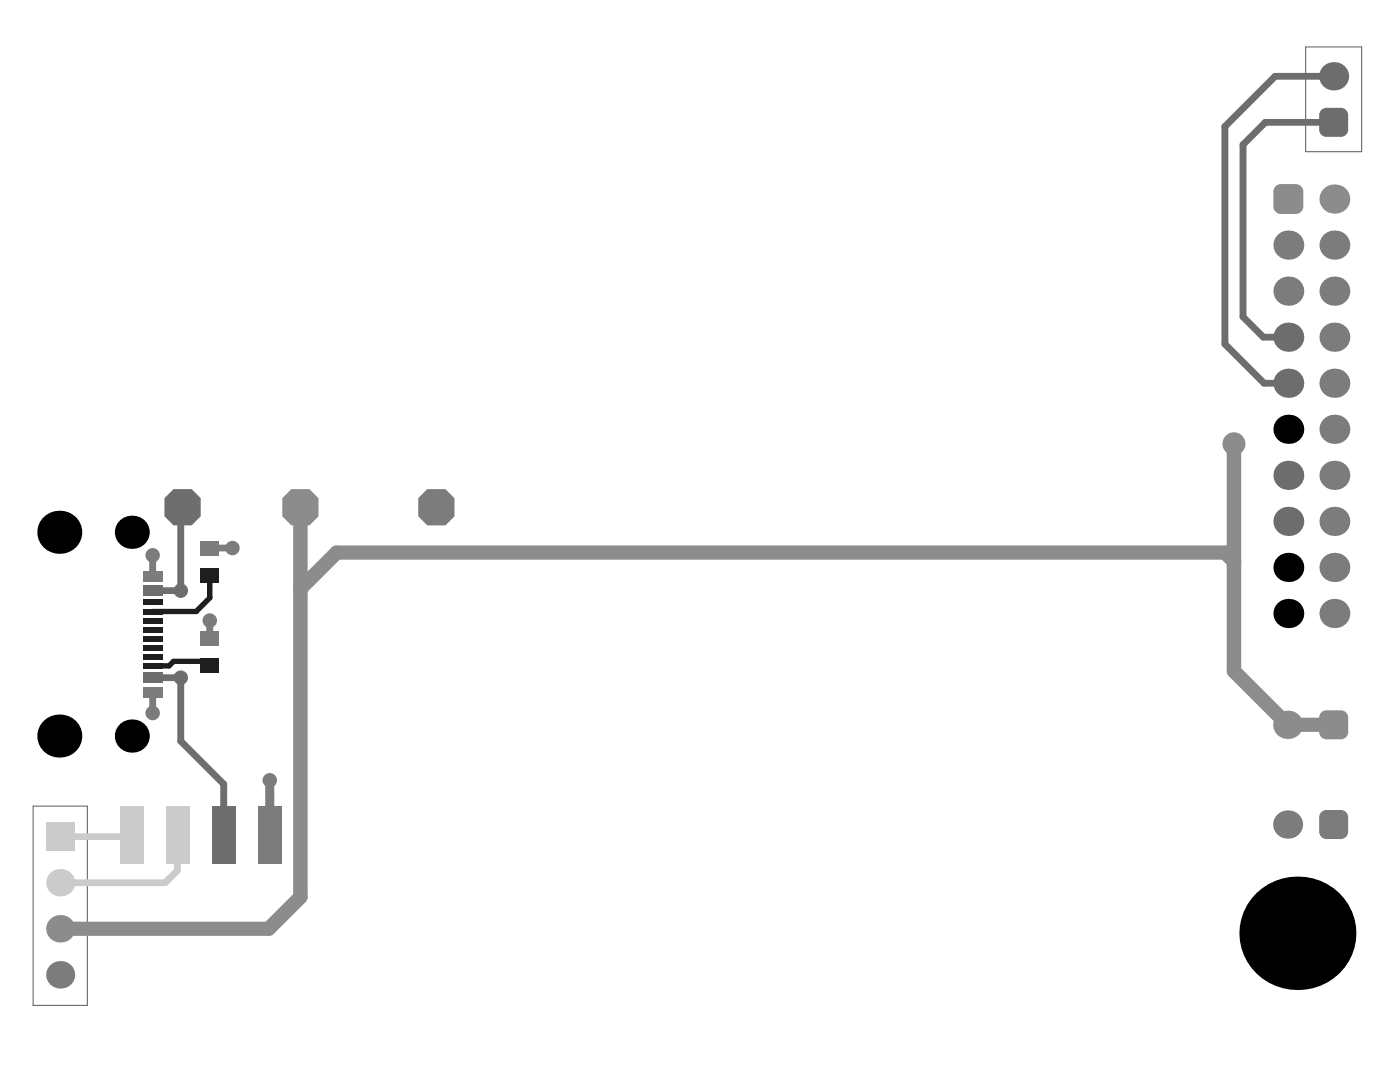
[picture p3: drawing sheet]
<svg xmlns="http://www.w3.org/2000/svg" width="279mm" height="216mm" viewBox="0 0 279 216" stroke-linecap="round" stroke-linejoin="round" font-family="sans-serif">
<path d="M260.6 9.4h11.2v20.9h-11.2zM6.6 160.9h10.8v39.7h-10.8z" fill="none" stroke="#5a5a5a" stroke-width=".2"/>
<path d="M246.3 88.6v45.3l10.7 10.7h9.2M60 101.2v77.8l-6.4 6.3h-41.6M246.3 112.1l-1.8-1.8h-177.3l-7.2 7.2" fill="none" stroke="#8c8c8c" stroke-width="2.9"/>
<path d="M41.9 109.4h4.5" fill="none" stroke="#7c7c7c" stroke-width="1.4"/>
<path d="M35.5 166.7l-.1 7-2.4 2.4h-21" fill="none" stroke="#cbcbcb" stroke-width="1.4"/>
<path d="M53.8 155.7v11" fill="none" stroke="#7c7c7c" stroke-width="1.8"/>
<path d="M36.4 101.2l-.3 .4v16.3" fill="none" stroke="#6e6e6e" stroke-width="1.4"/>
<circle cx="41.9" cy="109.4" r=".68" fill="#7c7c7c"/>
<path d="M266.2 15.2h-11.7l-10 10v43.5l7.8 7.8h4.8M266.2 24.4h-13.7l-4.4 4.5v34.3l4 4.1h5" fill="none" stroke="#6d6d6d" stroke-width="1.4"/>
<path d="M30.5 117.9h5.6M30.5 135.2h5.6v12.7l8.5 8.6v10.2" fill="none" stroke="#6e6e6e" stroke-width="1.4"/>
<path d="M26.3 166.7l-.3 .2h-14" fill="none" stroke="#cbcbcb" stroke-width="1.4"/>
<path d="M41.9 114.8v4.5l-2.8 2.7h-8.6M30.5 132.9h3.2l.9-.9h6.4l.9 .9" fill="none" stroke="#1e1e1e" stroke-width="1.1"/>
<path d="M30.5 110.8v4.2M30.5 138.1v4.2M41.9 123.8v3.6" fill="none" stroke="#7c7c7c" stroke-width="1.4"/>
<circle cx="246.3" cy="88.6" r="2.3" fill="#8c8c8c"/>
<g fill="#7c7c7c">
<circle cx="53.8" cy="155.7" r="1.45"/>
<circle cx="46.4" cy="109.4" r="1.45"/>
</g>
<circle cx="36.1" cy="135.2" r="1.45" fill="#6e6e6e"/>
<g fill="#7c7c7c">
<circle cx="41.9" cy="123.8" r="1.45"/>
<circle cx="30.5" cy="110.8" r="1.45"/>
<circle cx="30.5" cy="142.3" r="1.45"/>
</g>
<circle cx="36.1" cy="117.9" r="1.45" fill="#6e6e6e"/>
<circle cx="12" cy="194.5" r="2.77" fill="#7c7c7c"/>
<g fill="#000">
<circle cx="249.9" cy="186.2" r="1.43"/>
<circle cx="252.4" cy="192.7" r="1.43"/>
</g>
<circle cx="12" cy="185.3" r="2.77" fill="#8c8c8c"/>
<circle cx="252.4" cy="179.7" r="1.43" fill="#000"/>
<circle cx="12" cy="176.1" r="2.77" fill="#cbcbcb"/>
<path d="M9.2 164.1h5.6v5.7h-5.6z" fill-rule="evenodd" fill="#cbcbcb"/>
<circle cx="257" cy="164.5" r="2.86" fill="#7c7c7c"/>
<g fill="#000">
<circle cx="11.8" cy="146.9" r="4.3"/>
<circle cx="26.3" cy="146.9" r="3.4"/>
</g>
<circle cx="257" cy="144.6" r="2.86" fill="#8c8c8c"/>
<g fill="#000">
<circle cx="11.8" cy="106.2" r="4.3"/>
<circle cx="26.3" cy="106.2" r="3.4"/>
</g>
<circle cx="257.1" cy="104" r="2.95" fill="#6d6d6d"/>
<path d="M83.5 99.4l1.8-1.8h3.6l1.8 1.8v3.6l-1.8 1.8h-3.6l-1.8-1.8z" fill="#7c7c7c"/>
<path d="M56.3 99.4l1.8-1.8h3.7l1.8 1.8v3.6l-1.8 1.8h-3.7l-1.8-1.8z" fill="#8c8c8c"/>
<path d="M32.8 99.4l1.8-1.8h3.6l1.9 1.8v3.6l-1.9 1.8h-3.6l-1.8-1.8z" fill="#6e6e6e"/>
<circle cx="257.1" cy="94.8" r="2.95" fill="#6d6d6d"/>
<circle cx="257.1" cy="85.7" r="2.95" fill="#000"/>
<circle cx="257.1" cy="76.5" r="2.95" fill="#6d6d6d"/>
<g fill="#7c7c7c">
<circle cx="257.1" cy="58.1" r="2.95"/>
<circle cx="257.1" cy="48.9" r="2.95"/>
</g>
<path d="M254.1 38.2l1.5-1.5h3l1.5 1.5v3l-1.5 1.5h-3l-1.5-1.5z" fill-rule="evenodd" fill="#8c8c8c"/>
<g fill="#8c8c8c">
<path d="M258.6 41.2h1.5a1.49 1.49 0 0 1-1.5 1.5z"/>
<path d="M258.6 36.7a1.49 1.49 0 0 1 1.5 1.5h-1.5z"/>
<path d="M254.4 37.3l.8-.5 .4-.1v1.5h-1.5z"/>
<path d="M254.1 41.2h1.5v1.5a1.49 1.49 0 0 1-1.5-1.5z"/>
</g>
<g fill="#000">
<circle cx="258.9" cy="177.2" r="1.43"/>
<circle cx="265.4" cy="179.7" r="1.43"/>
<circle cx="258.9" cy="186.2" r="11.4"/>
<circle cx="258.9" cy="195.3" r="1.43"/>
<circle cx="265.4" cy="192.7" r="1.43"/>
<circle cx="268" cy="186.2" r="1.43"/>
</g>
<path d="M263.3 163.1l1.4-1.5h2.9l1.5 1.5v2.9l-1.5 1.4h-2.9l-1.4-1.4z" fill-rule="evenodd" fill="#7c7c7c"/>
<g fill="#7c7c7c">
<path d="M263.3 166h1.4v1.4a1.45 1.45 0 0 1-1.4-1.4z"/>
<path d="M267.6 166h1.5a1.45 1.45 0 0 1-1.5 1.4z"/>
<path d="M267.6 161.6a1.45 1.45 0 0 1 1.5 1.5h-1.5z"/>
<path d="M263.5 162.2l.8-.5 .4-.1v1.5h-1.4z"/>
</g>
<path d="M263.3 143.2l1.4-1.5h2.9l1.5 1.5v2.9l-1.5 1.4h-2.9l-1.4-1.4z" fill-rule="evenodd" fill="#8c8c8c"/>
<g fill="#8c8c8c">
<path d="M263.3 146.1h1.4v1.4a1.45 1.45 0 0 1-1.4-1.4z"/>
<path d="M267.6 146.1h1.5a1.45 1.45 0 0 1-1.5 1.4z"/>
<path d="M267.6 141.7a1.45 1.45 0 0 1 1.5 1.5h-1.5z"/>
<path d="M263.5 142.3l.8-.5 .4-.1v1.5h-1.4z"/>
</g>
<circle cx="257.1" cy="122.4" r="2.95" fill="#000"/>
<circle cx="266.3" cy="122.4" r="2.95" fill="#7c7c7c"/>
<circle cx="257.1" cy="113.2" r="2.95" fill="#000"/>
<g fill="#7c7c7c">
<circle cx="266.3" cy="113.2" r="2.95"/>
<circle cx="266.3" cy="104" r="2.95"/>
<circle cx="266.3" cy="94.8" r="2.95"/>
<circle cx="266.3" cy="85.7" r="2.95"/>
<circle cx="266.3" cy="76.5" r="2.95"/>
</g>
<circle cx="257.1" cy="67.3" r="2.95" fill="#6d6d6d"/>
<g fill="#7c7c7c">
<circle cx="266.3" cy="67.3" r="2.95"/>
<circle cx="266.3" cy="58.1" r="2.95"/>
<circle cx="266.3" cy="48.9" r="2.95"/>
</g>
<circle cx="266.3" cy="39.7" r="2.95" fill="#8c8c8c"/>
<path d="M263.3 23l1.4-1.5h2.9l1.5 1.5v2.9l-1.5 1.4h-2.9l-1.4-1.4z" fill-rule="evenodd" fill="#6d6d6d"/>
<g fill="#6d6d6d">
<path d="M263.5 22.1l.8-.5 .4-.1v1.5h-1.4z"/>
<path d="M263.3 25.9h1.4v1.4a1.45 1.45 0 0 1-1.4-1.4z"/>
<path d="M267.6 25.9h1.5a1.45 1.45 0 0 1-1.5 1.4z"/>
<path d="M267.6 21.5a1.45 1.45 0 0 1 1.5 1.5h-1.5z"/>
<circle cx="266.2" cy="15.2" r="2.86"/>
</g>
<g fill="#cbcbcb">
<path d="M24 160.9h4.6v11.5h-4.6z" fill-rule="evenodd"/>
<path d="M33.2 160.9h4.6v11.5h-4.6z" fill-rule="evenodd"/>
</g>
<path d="M51.5 160.9h4.6v11.5h-4.6z" fill-rule="evenodd" fill="#7c7c7c"/>
<path d="M42.4 160.9h4.5v11.5h-4.5z" fill-rule="evenodd" fill="#6e6e6e"/>
<path d="M40.1 113.3h3.6v2.9h-3.6z" fill-rule="evenodd" fill="#1e1e1e"/>
<g fill="#7c7c7c">
<path d="M40.1 107.9h3.6v2.9h-3.6z" fill-rule="evenodd"/>
<path d="M40.1 126h3.6v2.9h-3.6z" fill-rule="evenodd"/>
<path d="M28.5 137h4v2.2h-4z" fill-rule="evenodd"/>
<path d="M28.5 113.9h4v2.1h-4z" fill-rule="evenodd"/>
</g>
<g fill="#1e1e1e">
<path d="M40.1 131.4h3.6v2.9h-3.6z" fill-rule="evenodd"/>
<path d="M28.5 119.7h4v1.1h-4z" fill-rule="evenodd"/>
<path d="M28.5 123.3h4v1.1h-4z" fill-rule="evenodd"/>
<path d="M28.5 128.7h4v1.1h-4z" fill-rule="evenodd"/>
<path d="M28.5 132.3h4v1.1h-4z" fill-rule="evenodd"/>
</g>
<path d="M28.5 134.1h4v2.2h-4z" fill-rule="evenodd" fill="#6e6e6e"/>
<g fill="#1e1e1e">
<path d="M28.5 130.5h4v1.1h-4z" fill-rule="evenodd"/>
<path d="M28.5 126.9h4v1.1h-4z" fill-rule="evenodd"/>
<path d="M28.5 125.1h4v1.1h-4z" fill-rule="evenodd"/>
<path d="M28.5 121.5h4v1.1h-4z" fill-rule="evenodd"/>
</g>
<path d="M28.5 116.8h4v2.1h-4z" fill-rule="evenodd" fill="#6e6e6e"/>
</svg>
